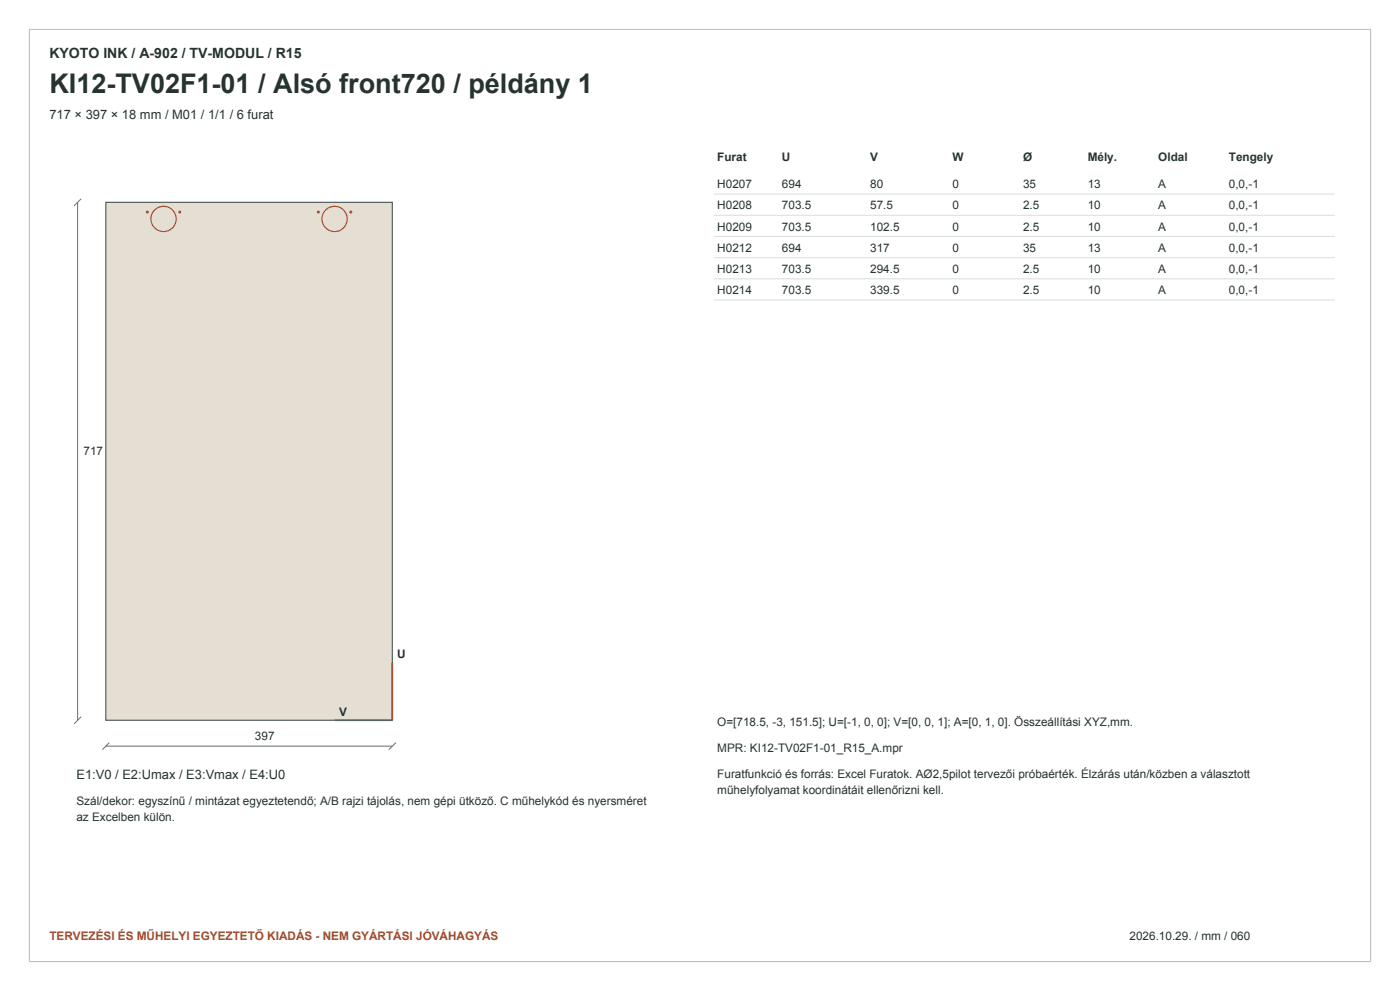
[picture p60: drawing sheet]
<svg xmlns="http://www.w3.org/2000/svg" width="420mm" height="297mm" viewBox="0 0 420 297" stroke-linecap="round" stroke-linejoin="round" font-family="sans-serif">
<defs><g id="words">
<text font-size="8.1" fill="#263331" x="14.8" y="27.9">KI12-TV02F1-01 / Alsó front720 / példány 1</text>
<text font-size="4.2" fill="#263331" x="14.8" y="17.3">KYOTO INK / A-902 / TV-MODUL / R15</text>
<g font-size="3.9" fill="#263331">
<text x="14.8" y="35.6">717 × 397 × 18 mm / M01 / 1/1 / 6 furat</text>
<text x="22.9" y="233.5">E1:V0 / E2:Umax / E3:Vmax / E4:U0</text>
</g>
<g font-size="3.5" fill="#263331">
<text x="215.2" y="48.3">Furat</text>
<text x="234.6" y="48.3">U</text>
<text x="261.1" y="48.3">V</text>
<text x="285.8" y="48.3">W</text>
<text x="306.9" y="48.3">Ø</text>
<text x="326.3" y="48.3">Mély.</text>
<text x="347.5" y="48.3">Oldal</text>
<text x="368.7" y="48.3">Tengely</text>
<text x="215.2" y="56.4">H0207</text>
<text x="234.6" y="56.4">694</text>
<text x="261.1" y="56.4">80</text>
<text x="285.8" y="56.4">0</text>
<text x="306.9" y="56.4">35</text>
<text x="326.3" y="56.4">13</text>
<text x="347.5" y="56.4">A</text>
<text x="368.7" y="56.4">0,0,-1</text>
<text x="215.2" y="62.8">H0208</text>
<text x="234.6" y="62.8">703.5</text>
<text x="261.1" y="62.8">57.5</text>
<text x="285.8" y="62.8">0</text>
<text x="306.9" y="62.8">2.5</text>
<text x="326.3" y="62.8">10</text>
<text x="347.5" y="62.8">A</text>
<text x="368.7" y="62.8">0,0,-1</text>
<text x="215.2" y="69.1">H0209</text>
<text x="234.6" y="69.1">703.5</text>
<text x="261.1" y="69.1">102.5</text>
<text x="285.8" y="69.1">0</text>
<text x="306.9" y="69.1">2.5</text>
<text x="326.3" y="69.1">10</text>
<text x="347.5" y="69.1">A</text>
<text x="368.7" y="69.1">0,0,-1</text>
<text x="215.2" y="75.5">H0212</text>
<text x="234.6" y="75.5">694</text>
<text x="261.1" y="75.5">317</text>
<text x="285.8" y="75.5">0</text>
<text x="306.9" y="75.5">35</text>
<text x="326.3" y="75.5">13</text>
<text x="347.5" y="75.5">A</text>
<text x="368.7" y="75.5">0,0,-1</text>
<text x="215.2" y="81.8">H0213</text>
<text x="234.6" y="81.8">703.5</text>
<text x="261.1" y="81.8">294.5</text>
<text x="285.8" y="81.8">0</text>
<text x="306.9" y="81.8">2.5</text>
<text x="326.3" y="81.8">10</text>
<text x="347.5" y="81.8">A</text>
<text x="368.7" y="81.8">0,0,-1</text>
<text x="215.2" y="88.2">H0214</text>
<text x="234.6" y="88.2">703.5</text>
<text x="261.1" y="88.2">339.5</text>
<text x="285.8" y="88.2">0</text>
<text x="306.9" y="88.2">2.5</text>
<text x="326.3" y="88.2">10</text>
<text x="347.5" y="88.2">A</text>
<text x="368.7" y="88.2">0,0,-1</text>
<text x="25" y="136.5">717</text>
<text x="119.1" y="197.1">U</text>
<text x="101.8" y="214.5">V</text>
<text x="76.5" y="221.9">397</text>
<text x="215.2" y="217.6">O=[718.5, -3, 151.5]; U=[-1, 0, 0]; V=[0, 0, 1]; A=[0, 1, 0]. Összeállítási XYZ,mm.</text>
<text x="215.2" y="225.4">MPR: KI12-TV02F1-01_R15_A.mpr</text>
<text x="215.2" y="233.1">Furatfunkció és forrás: Excel Furatok. AØ2,5pilot tervezői próbaérték. Élzárás után/közben a választott</text>
<text x="215.2" y="238.1">műhelyfolyamat koordinátáit ellenőrizni kell.</text>
<text x="22.9" y="241.3">Szál/dekor: egyszínű / mintázat egyeztetendő; A/B rajzi tájolás, nem gépi ütköző. C műhelykód és nyersméret</text>
<text x="22.9" y="246.2">az Excelben külön.</text>
<text x="338.9" y="281.8">2026.10.29. / mm / 060</text>
</g>
<text font-size="3.5" fill="#a0492b" x="14.8" y="281.8">TERVEZÉSI ÉS MŰHELYI EGYEZTETŐ KIADÁS - NEM GYÁRTÁSI JÓVÁHAGYÁS</text>
</g></defs>
<path d="M8.8 8.8h402.4v279.4h-402.4z" fill="none" stroke="#bdc7c0" stroke-width=".35"/>
<path d="M31.7 60.6h86v155.3h-86z" fill-rule="evenodd" fill="#e5dfd3" stroke="#4e6057" stroke-width=".35"/>
<g fill="none" stroke="#b74432" stroke-width=".35">
<circle cx="44.2" cy="63.6" r=".27"/>
<circle cx="49.1" cy="65.6" r="3.8"/>
<circle cx="53.9" cy="63.6" r=".27"/>
<circle cx="95.5" cy="63.6" r=".27"/>
<circle cx="100.4" cy="65.6" r="3.8"/>
<circle cx="105.2" cy="63.6" r=".27"/>
</g>
<path d="M24.3 59.6l-2.1 2.1M23.3 60.6v155.3M24.3 214.8l-2.1 2.1M31.7 223.6h86M32.8 222.6l-2.1 2.1M118.8 222.6l-2.2 2.1" fill="none" stroke="#61736b" stroke-width=".3"/>
<path d="M117.7 198.5v17.4" fill="none" stroke="#9f492e" stroke-width=".49"/>
<path d="M100.4 215.9h17.3" fill="none" stroke="#2d6896" stroke-width=".49"/>
<path d="M214.1 58.2h186.3M214.1 64.5h186.3M214.1 70.9h186.3M214.1 77.2h186.3M214.1 83.6h186.3M214.1 89.9h186.3" fill="none" stroke="#d9dfd9" stroke-width=".3"/>
<use href="#words"/>
</svg>
